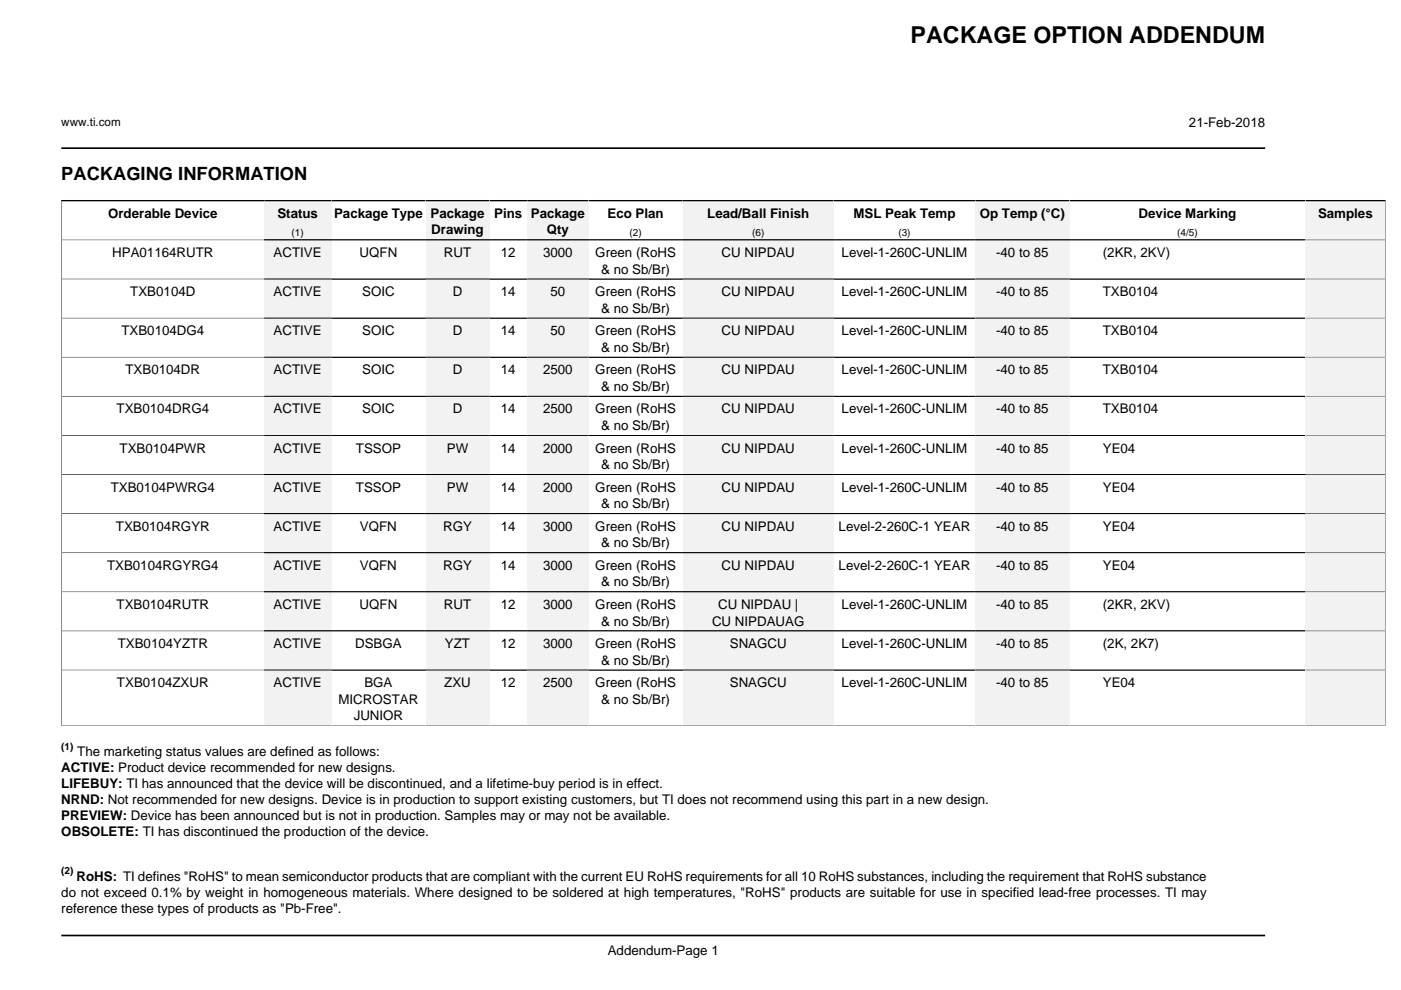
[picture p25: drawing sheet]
<svg xmlns="http://www.w3.org/2000/svg" width="297mm" height="210mm" viewBox="0 0 297 210" stroke-linecap="round" stroke-linejoin="round" font-family="sans-serif">
<defs><g id="words">
<text font-size="4.9" x="193.1" y="9.1">PACKAGE OPTION ADDENDUM</text>
<text font-size="3.9" x="13" y="38.2">PACKAGING INFORMATION</text>
<g font-size="2.8">
<text x="252.1" y="27">21-Feb-2018</text>
<text x="22.9" y="46.2">Orderable Device</text>
<text x="58.8" y="46.2">Status</text>
<text x="70.8" y="46.2">Package Type</text>
<text x="91.3" y="46.2">Package</text>
<text x="104.8" y="46.2">Pins</text>
<text x="112.5" y="46.2">Package</text>
<text x="128.8" y="46.2">Eco Plan</text>
<text x="149.9" y="46.2">Lead/Ball Finish</text>
<text x="180.9" y="46.2">MSL Peak Temp</text>
<text x="207.7" y="46.2">Op Temp (°C)</text>
<text x="241.4" y="46.2">Device Marking</text>
<text x="279.4" y="46.2">Samples</text>
<text x="91.4" y="49.6">Drawing</text>
<text x="115.9" y="49.6">Qty</text>
<text x="23.8" y="54.5">HPA01164RUTR</text>
<text x="58" y="54.5">ACTIVE</text>
<text x="76.2" y="54.5">UQFN</text>
<text x="94.1" y="54.5">RUT</text>
<text x="106.2" y="54.5">12</text>
<text x="115.1" y="54.5">3000</text>
<text x="126.2" y="54.5">Green (RoHS</text>
<text x="127.5" y="58">&amp; no Sb/Br)</text>
<text x="153" y="54.5">CU NIPDAU</text>
<text x="178.4" y="54.5">Level-1-260C-UNLIM</text>
<text x="211.2" y="54.5">-40 to 85</text>
<text x="233.8" y="54.5">(2KR, 2KV)</text>
<text x="27.6" y="62.8">TXB0104D</text>
<text x="58" y="62.8">ACTIVE</text>
<text x="76.8" y="62.8">SOIC</text>
<text x="96" y="62.8">D</text>
<text x="106.2" y="62.8">14</text>
<text x="116.7" y="62.8">50</text>
<text x="126.2" y="62.8">Green (RoHS</text>
<text x="153" y="62.8">CU NIPDAU</text>
<text x="178.4" y="62.8">Level-1-260C-UNLIM</text>
<text x="211.2" y="62.8">-40 to 85</text>
<text x="233.8" y="62.8">TXB0104</text>
<text x="25.7" y="71.1">TXB0104DG4</text>
<text x="58" y="71.1">ACTIVE</text>
<text x="76.8" y="71.1">SOIC</text>
<text x="96" y="71.1">D</text>
<text x="106.2" y="71.1">14</text>
<text x="116.7" y="71.1">50</text>
<text x="126.2" y="71.1">Green (RoHS</text>
<text x="127.5" y="66.3">&amp; no Sb/Br)</text>
<text x="153" y="71.1">CU NIPDAU</text>
<text x="178.4" y="71.1">Level-1-260C-UNLIM</text>
<text x="211.2" y="71.1">-40 to 85</text>
<text x="233.8" y="71.1">TXB0104</text>
<text x="127.5" y="74.6">&amp; no Sb/Br)</text>
<text x="26.6" y="79.4">TXB0104DR</text>
<text x="58" y="79.4">ACTIVE</text>
<text x="76.8" y="79.4">SOIC</text>
<text x="96" y="79.4">D</text>
<text x="106.2" y="79.4">14</text>
<text x="115.1" y="79.4">2500</text>
<text x="126.2" y="79.4">Green (RoHS</text>
<text x="127.5" y="82.9">&amp; no Sb/Br)</text>
<text x="153" y="79.4">CU NIPDAU</text>
<text x="178.4" y="79.4">Level-1-260C-UNLIM</text>
<text x="211.2" y="79.4">-40 to 85</text>
<text x="233.8" y="79.4">TXB0104</text>
<text x="24.7" y="87.7">TXB0104DRG4</text>
<text x="58" y="87.7">ACTIVE</text>
<text x="76.8" y="87.7">SOIC</text>
<text x="96" y="87.7">D</text>
<text x="106.2" y="87.7">14</text>
<text x="115.1" y="87.7">2500</text>
<text x="126.2" y="87.7">Green (RoHS</text>
<text x="153" y="87.7">CU NIPDAU</text>
<text x="178.4" y="87.7">Level-1-260C-UNLIM</text>
<text x="211.2" y="87.7">-40 to 85</text>
<text x="233.8" y="87.7">TXB0104</text>
<text x="25.4" y="95.9">TXB0104PWR</text>
<text x="58" y="95.9">ACTIVE</text>
<text x="75.5" y="95.9">TSSOP</text>
<text x="94.7" y="95.9">PW</text>
<text x="106.2" y="95.9">14</text>
<text x="115.1" y="95.9">2000</text>
<text x="126.2" y="95.9">Green (RoHS</text>
<text x="127.5" y="91.2">&amp; no Sb/Br)</text>
<text x="153" y="95.9">CU NIPDAU</text>
<text x="178.4" y="95.9">Level-1-260C-UNLIM</text>
<text x="211.2" y="95.9">-40 to 85</text>
<text x="233.8" y="95.9">YE04</text>
<text x="127.5" y="99.5">&amp; no Sb/Br)</text>
<text x="23.5" y="104.2">TXB0104PWRG4</text>
<text x="58" y="104.2">ACTIVE</text>
<text x="75.5" y="104.2">TSSOP</text>
<text x="94.7" y="104.2">PW</text>
<text x="106.2" y="104.2">14</text>
<text x="115.1" y="104.2">2000</text>
<text x="126.2" y="104.2">Green (RoHS</text>
<text x="127.5" y="107.8">&amp; no Sb/Br)</text>
<text x="153" y="104.2">CU NIPDAU</text>
<text x="178.4" y="104.2">Level-1-260C-UNLIM</text>
<text x="211.2" y="104.2">-40 to 85</text>
<text x="233.8" y="104.2">YE04</text>
<text x="24.6" y="112.5">TXB0104RGYR</text>
<text x="58" y="112.5">ACTIVE</text>
<text x="76.3" y="112.5">VQFN</text>
<text x="93.9" y="112.5">RGY</text>
<text x="106.2" y="112.5">14</text>
<text x="115.1" y="112.5">3000</text>
<text x="126.2" y="112.5">Green (RoHS</text>
<text x="153" y="112.5">CU NIPDAU</text>
<text x="177.8" y="112.5">Level-2-260C-1 YEAR</text>
<text x="211.2" y="112.5">-40 to 85</text>
<text x="233.8" y="112.5">YE04</text>
<text x="127.5" y="116.1">&amp; no Sb/Br)</text>
<text x="22.7" y="120.8">TXB0104RGYRG4</text>
<text x="58" y="120.8">ACTIVE</text>
<text x="76.3" y="120.8">VQFN</text>
<text x="93.9" y="120.8">RGY</text>
<text x="106.2" y="120.8">14</text>
<text x="115.1" y="120.8">3000</text>
<text x="126.2" y="120.8">Green (RoHS</text>
<text x="127.5" y="124.3">&amp; no Sb/Br)</text>
<text x="153" y="120.8">CU NIPDAU</text>
<text x="177.8" y="120.8">Level-2-260C-1 YEAR</text>
<text x="211.2" y="120.8">-40 to 85</text>
<text x="233.8" y="120.8">YE04</text>
<text x="24.7" y="129.1">TXB0104RUTR</text>
<text x="58" y="129.1">ACTIVE</text>
<text x="76.2" y="129.1">UQFN</text>
<text x="94.1" y="129.1">RUT</text>
<text x="106.2" y="129.1">12</text>
<text x="115.1" y="129.1">3000</text>
<text x="126.2" y="129.1">Green (RoHS</text>
<text x="152.2" y="129.1">CU NIPDAU |</text>
<text x="178.4" y="129.1">Level-1-260C-UNLIM</text>
<text x="211.2" y="129.1">-40 to 85</text>
<text x="233.8" y="129.1">(2KR, 2KV)</text>
<text x="25" y="137.4">TXB0104YZTR</text>
<text x="58" y="137.4">ACTIVE</text>
<text x="75.3" y="137.4">DSBGA</text>
<text x="94.3" y="137.4">YZT</text>
<text x="106.2" y="137.4">12</text>
<text x="115.1" y="137.4">3000</text>
<text x="126.2" y="137.4">Green (RoHS</text>
<text x="127.5" y="132.6">&amp; no Sb/Br)</text>
<text x="151" y="132.6">CU NIPDAUAG</text>
<text x="154.7" y="137.4">SNAGCU</text>
<text x="178.4" y="137.4">Level-1-260C-UNLIM</text>
<text x="211.2" y="137.4">-40 to 85</text>
<text x="233.8" y="137.4">(2K, 2K7)</text>
<text x="127.5" y="140.9">&amp; no Sb/Br)</text>
<text x="24.8" y="145.7">TXB0104ZXUR</text>
<text x="58" y="145.7">ACTIVE</text>
<text x="71.8" y="149.2">MICROSTAR</text>
<text x="77.3" y="145.7">BGA</text>
<text x="94.2" y="145.7">ZXU</text>
<text x="106.2" y="145.7">12</text>
<text x="115.1" y="145.7">2500</text>
<text x="126.2" y="145.7">Green (RoHS</text>
<text x="127.5" y="149.2">&amp; no Sb/Br)</text>
<text x="154.7" y="145.7">SNAGCU</text>
<text x="178.4" y="145.7">Level-1-260C-UNLIM</text>
<text x="211.2" y="145.7">-40 to 85</text>
<text x="233.8" y="145.7">YE04</text>
<text x="75" y="152.7">JUNIOR</text>
<text x="16.4" y="160.4">The marketing status values are defined as follows:</text>
<text x="13" y="163.8">ACTIVE: Product device recommended for new designs.</text>
<text x="13" y="167.2">LIFEBUY: TI has announced that the device will be discontinued, and a lifetime-buy period is in effect.</text>
<text x="13" y="170.5">NRND: Not recommended for new designs. Device is in production to support existing customers, but TI does not recommend using this part in a new design.</text>
<text x="13" y="173.9">PREVIEW: Device has been announced but is not in production. Samples may or may not be available.</text>
<text x="13" y="177.3">OBSOLETE: TI has discontinued the production of the device.</text>
<text x="13" y="190.1">do not exceed 0.1% by weight in homogeneous materials. Where designed to be soldered at high temperatures, &quot;RoHS&quot; products are suitable for use in specified lead-free processes. TI may</text>
<text x="16.2" y="186.8">RoHS: TI defines &quot;RoHS&quot; to mean semiconductor products that are compliant with the current EU RoHS requirements for all 10 RoHS substances, including the requirement that RoHS substance</text>
<text x="13" y="193.5">reference these types of products as &quot;Pb-Free&quot;.</text>
<text x="128.9" y="202.4">Addendum-Page 1</text>
</g>
<text font-size="2.5" x="13" y="26.7">www.ti.com</text>
<g font-size="2.1">
<text x="61.8" y="50">(1)</text>
<text x="133.5" y="50">(2)</text>
<text x="159.5" y="50">(6)</text>
<text x="190.5" y="50">(3)</text>
<text x="249.6" y="50">(4/5)</text>
<text x="13" y="158.9">(1)</text>
<text x="13" y="185.3">(2)</text>
</g>
</g></defs>
<path d="M13 31.4h255.2M12.9 42.6h43.1M13 198.3h255.2" fill="none" stroke="#000" stroke-width=".35"/>
<path d="M13 42.4v8.5h43" fill="none" stroke="#000" stroke-width=".21"/>
<path d="M56 42.7h14.2v8.1h-14.2z" fill="#f2f2f2"/>
<path d="M56 42.6h34.2" fill="none" stroke="#000" stroke-width=".35"/>
<path d="M56 50.9h34.2" fill="none" stroke="#000" stroke-width=".21"/>
<path d="M90.2 42.7h13.6v8.1h-13.6z" fill="#f2f2f2"/>
<path d="M90.2 42.6h21.6" fill="none" stroke="#000" stroke-width=".35"/>
<path d="M90.2 50.9h21.6" fill="none" stroke="#000" stroke-width=".21"/>
<path d="M111.8 42.7h13v8.1h-13z" fill="#f2f2f2"/>
<path d="M111.8 42.6h33" fill="none" stroke="#000" stroke-width=".35"/>
<path d="M111.8 50.9h33" fill="none" stroke="#000" stroke-width=".21"/>
<path d="M144.8 42.7h32v8.1h-32z" fill="#f2f2f2"/>
<path d="M144.8 42.6h62" fill="none" stroke="#000" stroke-width=".35"/>
<path d="M144.8 50.9h62" fill="none" stroke="#000" stroke-width=".21"/>
<path d="M206.8 42.7h20v8.1h-20z" fill="#f2f2f2"/>
<path d="M206.8 42.6h70" fill="none" stroke="#000" stroke-width=".35"/>
<path d="M206.8 50.9h70" fill="none" stroke="#000" stroke-width=".21"/>
<path d="M276.8 42.7h16.9v8.1h-16.9z" fill="#f2f2f2"/>
<path d="M276.8 42.6h17" fill="none" stroke="#000" stroke-width=".35"/>
<path d="M56 50.9h-43v8.3h43M293.8 42.4v8.5h-17" fill="none" stroke="#000" stroke-width=".21"/>
<path d="M56 51h14.2v8.1h-14.2z" fill="#f2f2f2"/>
<path d="M56 50.9h34.2M56 59.2h34.2" fill="none" stroke="#000" stroke-width=".21"/>
<path d="M90.2 51h13.6v8.1h-13.6z" fill="#f2f2f2"/>
<path d="M90.2 50.9h21.6M90.2 59.2h21.6" fill="none" stroke="#000" stroke-width=".21"/>
<path d="M111.8 51h13v8.1h-13z" fill="#f2f2f2"/>
<path d="M111.8 50.9h33M111.8 59.2h33" fill="none" stroke="#000" stroke-width=".21"/>
<path d="M144.8 51h32v8.1h-32z" fill="#f2f2f2"/>
<path d="M144.8 50.9h62M144.8 59.2h62" fill="none" stroke="#000" stroke-width=".21"/>
<path d="M206.8 51h20v8.1h-20z" fill="#f2f2f2"/>
<path d="M206.8 50.9h70M206.8 59.2h70" fill="none" stroke="#000" stroke-width=".21"/>
<path d="M276.8 51h16.9v8.1h-16.9z" fill="#f2f2f2"/>
<path d="M56 59.2h-43v8.2h43M276.8 50.9h17v8.3h-17" fill="none" stroke="#000" stroke-width=".21"/>
<path d="M56 59.2h14.2v8.2h-14.2z" fill="#f2f2f2"/>
<path d="M56 59.2h34.2M56 67.4h34.2" fill="none" stroke="#000" stroke-width=".21"/>
<path d="M90.2 59.2h13.6v8.2h-13.6z" fill="#f2f2f2"/>
<path d="M90.2 59.2h21.6M90.2 67.4h21.6" fill="none" stroke="#000" stroke-width=".21"/>
<path d="M111.8 59.2h13v8.2h-13z" fill="#f2f2f2"/>
<path d="M111.8 59.2h33M111.8 67.4h33" fill="none" stroke="#000" stroke-width=".21"/>
<path d="M144.8 59.2h32v8.2h-32z" fill="#f2f2f2"/>
<path d="M144.8 59.2h62M144.8 67.4h62" fill="none" stroke="#000" stroke-width=".21"/>
<path d="M206.8 59.2h20v8.2h-20z" fill="#f2f2f2"/>
<path d="M206.8 59.2h70M206.8 67.4h70" fill="none" stroke="#000" stroke-width=".21"/>
<path d="M276.8 59.2h16.9v8.2h-16.9z" fill="#f2f2f2"/>
<path d="M276.8 59.2h17v8.2h-17M56 67.4h-43v8.3h43" fill="none" stroke="#000" stroke-width=".21"/>
<path d="M56 67.5h14.2v8.1h-14.2z" fill="#f2f2f2"/>
<path d="M56 67.4h34.2M56 75.7h34.2" fill="none" stroke="#000" stroke-width=".21"/>
<path d="M90.2 67.5h13.6v8.1h-13.6z" fill="#f2f2f2"/>
<path d="M90.2 67.4h21.6M90.2 75.7h21.6" fill="none" stroke="#000" stroke-width=".21"/>
<path d="M111.8 67.5h13v8.1h-13z" fill="#f2f2f2"/>
<path d="M111.8 67.4h33M111.8 75.7h33" fill="none" stroke="#000" stroke-width=".21"/>
<path d="M144.8 67.5h32v8.1h-32z" fill="#f2f2f2"/>
<path d="M144.8 67.4h62M144.8 75.7h62" fill="none" stroke="#000" stroke-width=".21"/>
<path d="M206.8 67.5h20v8.1h-20z" fill="#f2f2f2"/>
<path d="M206.8 67.4h70M206.8 75.7h70" fill="none" stroke="#000" stroke-width=".21"/>
<path d="M276.8 67.5h16.9v8.1h-16.9z" fill="#f2f2f2"/>
<path d="M56 75.7h-43v8.3h43M276.8 67.4h17v8.3h-17" fill="none" stroke="#000" stroke-width=".21"/>
<path d="M56 75.8h14.2v8.1h-14.2z" fill="#f2f2f2"/>
<path d="M56 75.7h34.2M56 84h34.2" fill="none" stroke="#000" stroke-width=".21"/>
<path d="M90.2 75.8h13.6v8.1h-13.6z" fill="#f2f2f2"/>
<path d="M90.2 75.7h21.6M90.2 84h21.6" fill="none" stroke="#000" stroke-width=".21"/>
<path d="M111.8 75.8h13v8.1h-13z" fill="#f2f2f2"/>
<path d="M111.8 75.7h33M111.8 84h33" fill="none" stroke="#000" stroke-width=".21"/>
<path d="M144.8 75.8h32v8.1h-32z" fill="#f2f2f2"/>
<path d="M144.8 75.7h62M144.8 84h62" fill="none" stroke="#000" stroke-width=".21"/>
<path d="M206.8 75.8h20v8.1h-20z" fill="#f2f2f2"/>
<path d="M206.8 75.7h70M206.8 84h70" fill="none" stroke="#000" stroke-width=".21"/>
<path d="M276.8 75.8h16.9v8.1h-16.9z" fill="#f2f2f2"/>
<path d="M276.8 75.7h17v8.3h-17M56 84h-43v8.3h43" fill="none" stroke="#000" stroke-width=".21"/>
<path d="M56 84.1h14.2v8.1h-14.2z" fill="#f2f2f2"/>
<path d="M56 84h34.2M56 92.3h34.2" fill="none" stroke="#000" stroke-width=".21"/>
<path d="M90.2 84.1h13.6v8.1h-13.6z" fill="#f2f2f2"/>
<path d="M90.2 84h21.6M90.2 92.3h21.6" fill="none" stroke="#000" stroke-width=".21"/>
<path d="M111.8 84.1h13v8.1h-13z" fill="#f2f2f2"/>
<path d="M111.8 84h33M111.8 92.3h33" fill="none" stroke="#000" stroke-width=".21"/>
<path d="M144.8 84.1h32v8.1h-32z" fill="#f2f2f2"/>
<path d="M144.8 84h62M144.8 92.3h62" fill="none" stroke="#000" stroke-width=".21"/>
<path d="M206.8 84.1h20v8.1h-20z" fill="#f2f2f2"/>
<path d="M206.8 84h70M206.8 92.3h70" fill="none" stroke="#000" stroke-width=".21"/>
<path d="M276.8 84.1h16.9v8.1h-16.9z" fill="#f2f2f2"/>
<path d="M56 92.3h-43v8.3h43M276.8 84h17v8.3h-17" fill="none" stroke="#000" stroke-width=".21"/>
<path d="M56 92.4h14.2v8.1h-14.2z" fill="#f2f2f2"/>
<path d="M56 92.3h34.2M56 100.6h34.2" fill="none" stroke="#000" stroke-width=".21"/>
<path d="M90.2 92.4h13.6v8.1h-13.6z" fill="#f2f2f2"/>
<path d="M90.2 92.3h21.6M90.2 100.6h21.6" fill="none" stroke="#000" stroke-width=".21"/>
<path d="M111.8 92.4h13v8.1h-13z" fill="#f2f2f2"/>
<path d="M111.8 92.3h33M111.8 100.6h33" fill="none" stroke="#000" stroke-width=".21"/>
<path d="M144.8 92.4h32v8.1h-32z" fill="#f2f2f2"/>
<path d="M144.8 92.3h62M144.8 100.6h62" fill="none" stroke="#000" stroke-width=".21"/>
<path d="M206.8 92.4h20v8.1h-20z" fill="#f2f2f2"/>
<path d="M206.8 92.3h70M206.8 100.6h70" fill="none" stroke="#000" stroke-width=".21"/>
<path d="M276.8 92.4h16.9v8.1h-16.9z" fill="#f2f2f2"/>
<path d="M276.8 92.3h17v8.3h-17M56 100.6h-43v8.3h43" fill="none" stroke="#000" stroke-width=".21"/>
<path d="M56 100.7h14.2v8.1h-14.2z" fill="#f2f2f2"/>
<path d="M56 100.6h34.2M56 108.9h34.2" fill="none" stroke="#000" stroke-width=".21"/>
<path d="M90.2 100.7h13.6v8.1h-13.6z" fill="#f2f2f2"/>
<path d="M90.2 100.6h21.6M90.2 108.9h21.6" fill="none" stroke="#000" stroke-width=".21"/>
<path d="M111.8 100.7h13v8.1h-13z" fill="#f2f2f2"/>
<path d="M111.8 100.6h33M111.8 108.9h33" fill="none" stroke="#000" stroke-width=".21"/>
<path d="M144.8 100.7h32v8.1h-32z" fill="#f2f2f2"/>
<path d="M144.8 100.6h62M144.8 108.9h62" fill="none" stroke="#000" stroke-width=".21"/>
<path d="M206.8 100.7h20v8.1h-20z" fill="#f2f2f2"/>
<path d="M206.8 100.6h70M206.8 108.9h70" fill="none" stroke="#000" stroke-width=".21"/>
<path d="M276.8 100.7h16.9v8.1h-16.9z" fill="#f2f2f2"/>
<path d="M56 108.9h-43v8.3h43M276.8 100.6h17v8.3h-17" fill="none" stroke="#000" stroke-width=".21"/>
<path d="M56 109h14.2v8.1h-14.2z" fill="#f2f2f2"/>
<path d="M56 108.9h34.2M56 117.2h34.2" fill="none" stroke="#000" stroke-width=".21"/>
<path d="M90.2 109h13.6v8.1h-13.6z" fill="#f2f2f2"/>
<path d="M90.2 108.9h21.6M90.2 117.2h21.6" fill="none" stroke="#000" stroke-width=".21"/>
<path d="M111.8 109h13v8.1h-13z" fill="#f2f2f2"/>
<path d="M111.8 108.9h33M111.8 117.2h33" fill="none" stroke="#000" stroke-width=".21"/>
<path d="M144.8 109h32v8.1h-32z" fill="#f2f2f2"/>
<path d="M144.8 108.9h62M144.8 117.2h62" fill="none" stroke="#000" stroke-width=".21"/>
<path d="M206.8 109h20v8.1h-20z" fill="#f2f2f2"/>
<path d="M206.8 108.9h70M206.8 117.2h70" fill="none" stroke="#000" stroke-width=".21"/>
<path d="M276.8 109h16.9v8.1h-16.9z" fill="#f2f2f2"/>
<path d="M56 117.2h-43v8.3h43M276.8 108.9h17v8.3h-17" fill="none" stroke="#000" stroke-width=".21"/>
<path d="M56 117.3h14.2v8.1h-14.2z" fill="#f2f2f2"/>
<path d="M56 117.2h34.2M56 125.5h34.2" fill="none" stroke="#000" stroke-width=".21"/>
<path d="M90.2 117.3h13.6v8.1h-13.6z" fill="#f2f2f2"/>
<path d="M90.2 117.2h21.6M90.2 125.5h21.6" fill="none" stroke="#000" stroke-width=".21"/>
<path d="M111.8 117.3h13v8.1h-13z" fill="#f2f2f2"/>
<path d="M111.8 117.2h33M111.8 125.5h33" fill="none" stroke="#000" stroke-width=".21"/>
<path d="M144.8 117.3h32v8.1h-32z" fill="#f2f2f2"/>
<path d="M144.8 117.2h62M144.8 125.5h62" fill="none" stroke="#000" stroke-width=".21"/>
<path d="M206.8 117.3h20v8.1h-20z" fill="#f2f2f2"/>
<path d="M206.8 117.2h70M206.8 125.5h70" fill="none" stroke="#000" stroke-width=".21"/>
<path d="M276.8 117.3h16.9v8.1h-16.9z" fill="#f2f2f2"/>
<path d="M276.8 117.2h17v8.3h-17M56 125.5h-43v8.3h43" fill="none" stroke="#000" stroke-width=".21"/>
<path d="M56 125.6h14.2v8.1h-14.2z" fill="#f2f2f2"/>
<path d="M56 125.5h34.2M56 133.8h34.2" fill="none" stroke="#000" stroke-width=".21"/>
<path d="M90.2 125.6h13.6v8.1h-13.6z" fill="#f2f2f2"/>
<path d="M90.2 125.5h21.6M90.2 133.8h21.6" fill="none" stroke="#000" stroke-width=".21"/>
<path d="M111.8 125.6h13v8.1h-13z" fill="#f2f2f2"/>
<path d="M111.8 125.5h33M111.8 133.8h33" fill="none" stroke="#000" stroke-width=".21"/>
<path d="M144.8 125.6h32v8.1h-32z" fill="#f2f2f2"/>
<path d="M144.8 125.5h62M144.8 133.8h62" fill="none" stroke="#000" stroke-width=".21"/>
<path d="M206.8 125.6h20v8.1h-20z" fill="#f2f2f2"/>
<path d="M206.8 125.5h70M206.8 133.8h70" fill="none" stroke="#000" stroke-width=".21"/>
<path d="M276.8 125.6h16.9v8.1h-16.9z" fill="#f2f2f2"/>
<path d="M56 133.8h-43v8.3h43M276.8 125.5h17v8.3h-17" fill="none" stroke="#000" stroke-width=".21"/>
<path d="M56 133.9h14.2v8.1h-14.2z" fill="#f2f2f2"/>
<path d="M56 133.8h34.2M56 142.1h34.2" fill="none" stroke="#000" stroke-width=".21"/>
<path d="M90.2 133.9h13.6v8.1h-13.6z" fill="#f2f2f2"/>
<path d="M90.2 133.8h21.6M90.2 142.1h21.6" fill="none" stroke="#000" stroke-width=".21"/>
<path d="M111.8 133.9h13v8.1h-13z" fill="#f2f2f2"/>
<path d="M111.8 133.8h33M111.8 142.1h33" fill="none" stroke="#000" stroke-width=".21"/>
<path d="M144.8 133.9h32v8.1h-32z" fill="#f2f2f2"/>
<path d="M144.8 133.8h62M144.8 142.1h62" fill="none" stroke="#000" stroke-width=".21"/>
<path d="M206.8 133.9h20v8.1h-20z" fill="#f2f2f2"/>
<path d="M206.8 133.8h70M206.8 142.1h70" fill="none" stroke="#000" stroke-width=".21"/>
<path d="M276.8 133.9h16.9v8.1h-16.9z" fill="#f2f2f2"/>
<path d="M276.8 133.8h17v8.3h-17M12.9 153.8h43.1M56 142.1h-43v11.8" fill="none" stroke="#000" stroke-width=".21"/>
<path d="M56 142.1h14.2v11.7h-14.2z" fill="#f2f2f2"/>
<path d="M56 142.1h34.2M56 153.8h34.2" fill="none" stroke="#000" stroke-width=".21"/>
<path d="M90.2 142.1h13.6v11.7h-13.6z" fill="#f2f2f2"/>
<path d="M90.2 142.1h21.6M90.2 153.8h21.6" fill="none" stroke="#000" stroke-width=".21"/>
<path d="M111.8 142.1h13v11.7h-13z" fill="#f2f2f2"/>
<path d="M111.8 142.1h33M111.8 153.8h33" fill="none" stroke="#000" stroke-width=".21"/>
<path d="M144.8 142.1h32v11.7h-32z" fill="#f2f2f2"/>
<path d="M144.8 142.1h62M144.8 153.8h62" fill="none" stroke="#000" stroke-width=".21"/>
<path d="M206.8 142.1h20v11.7h-20z" fill="#f2f2f2"/>
<path d="M206.8 142.1h70M206.8 153.8h70" fill="none" stroke="#000" stroke-width=".21"/>
<path d="M276.8 142.1h16.9v11.7h-16.9z" fill="#f2f2f2"/>
<path d="M276.8 142.1h17v11.8M276.8 153.8h17" fill="none" stroke="#000" stroke-width=".21"/>
<use href="#words"/>
</svg>
